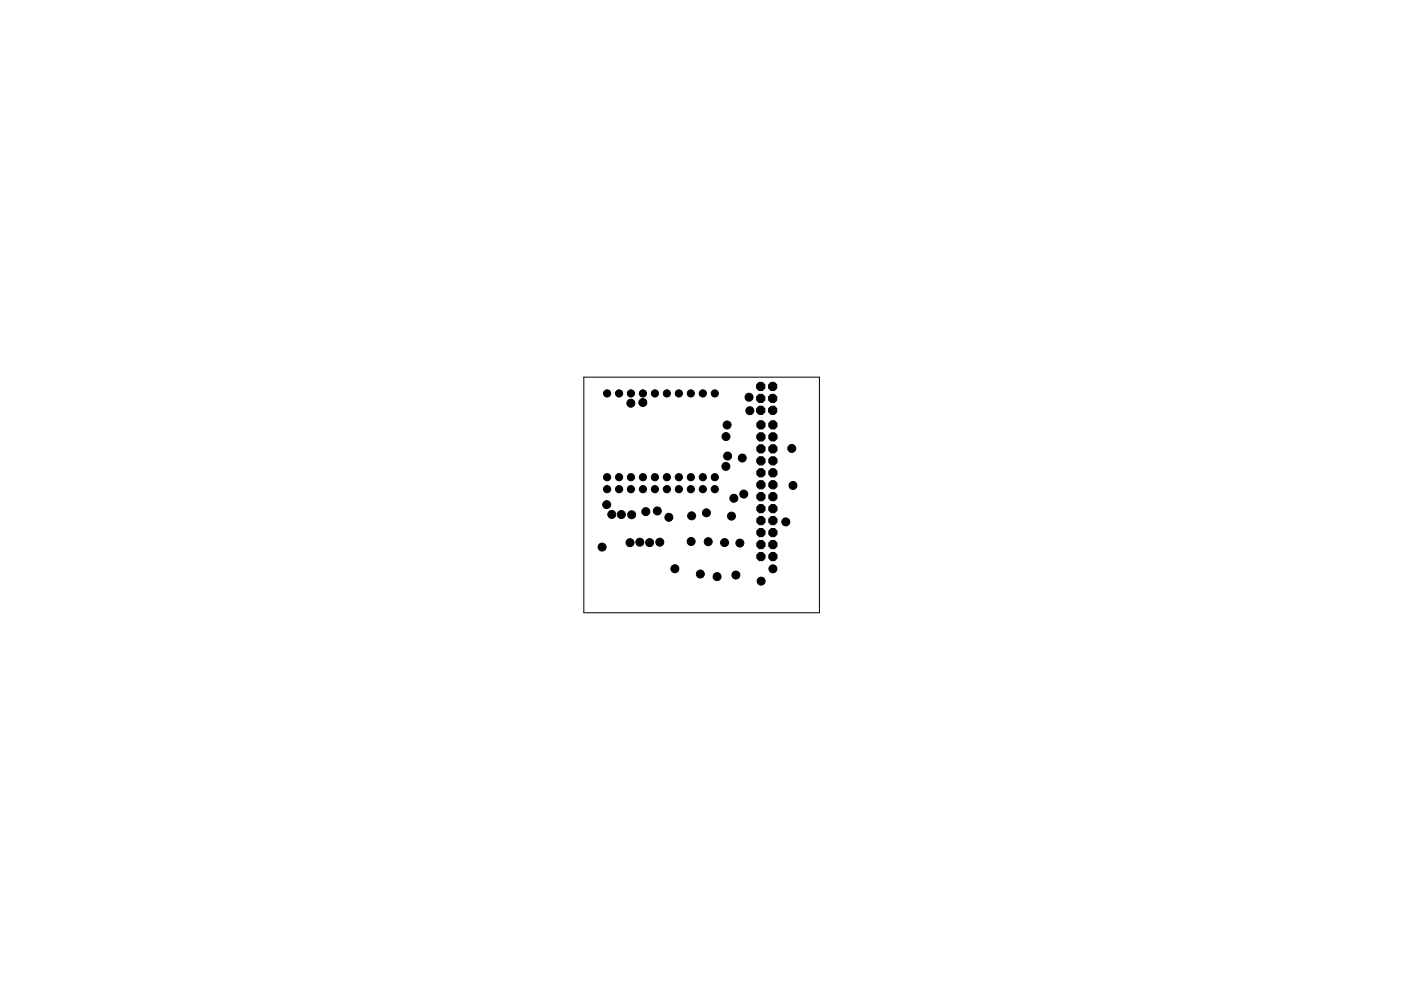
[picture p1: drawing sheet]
<svg xmlns="http://www.w3.org/2000/svg" width="297mm" height="210mm" viewBox="0 0 297 210" stroke-linecap="round" stroke-linejoin="round" font-family="sans-serif">
<g fill="#000" stroke="#000" stroke-width=".21">
<circle cx="128.7" cy="83.4" r=".76"/>
<circle cx="131.3" cy="83.4" r=".76"/>
<circle cx="133.8" cy="85.5" r=".85"/>
<circle cx="133.8" cy="83.4" r=".76"/>
<circle cx="136.3" cy="85.3" r=".85"/>
<circle cx="136.3" cy="83.4" r=".76"/>
<circle cx="138.9" cy="83.4" r=".76"/>
<circle cx="141.4" cy="83.4" r=".76"/>
<circle cx="143.9" cy="83.4" r=".76"/>
<circle cx="146.5" cy="83.4" r=".76"/>
<circle cx="149" cy="83.4" r=".76"/>
<circle cx="151.6" cy="83.4" r=".76"/>
<circle cx="153.9" cy="98.9" r=".85"/>
<circle cx="153.9" cy="92.6" r=".85"/>
<circle cx="154.2" cy="90.1" r=".85"/>
<circle cx="154.3" cy="96.7" r=".85"/>
<circle cx="157.4" cy="97.1" r=".85"/>
<circle cx="158.8" cy="84.2" r=".85"/>
<circle cx="159" cy="87.1" r=".85"/>
<circle cx="167.9" cy="95.1" r=".85"/>
<circle cx="127.7" cy="116" r=".85"/>
<circle cx="128.6" cy="107" r=".85"/>
<circle cx="128.7" cy="103.7" r=".76"/>
<circle cx="128.7" cy="101.2" r=".76"/>
<circle cx="129.7" cy="109.1" r=".85"/>
<circle cx="131.3" cy="103.7" r=".76"/>
<circle cx="131.3" cy="101.2" r=".76"/>
<circle cx="131.7" cy="109.1" r=".85"/>
<circle cx="133.6" cy="115.1" r=".85"/>
<circle cx="133.8" cy="103.7" r=".76"/>
<circle cx="133.8" cy="101.2" r=".76"/>
<circle cx="133.9" cy="109.1" r=".85"/>
<circle cx="135.7" cy="115" r=".85"/>
<circle cx="136.3" cy="103.7" r=".76"/>
<circle cx="136.3" cy="101.2" r=".76"/>
<circle cx="136.9" cy="108.5" r=".85"/>
<circle cx="137.7" cy="115" r=".85"/>
<circle cx="138.9" cy="103.7" r=".76"/>
<circle cx="138.9" cy="101.2" r=".76"/>
<circle cx="139.4" cy="108.3" r=".85"/>
<circle cx="139.9" cy="115" r=".85"/>
<circle cx="141.4" cy="103.7" r=".76"/>
<circle cx="141.4" cy="101.2" r=".76"/>
<circle cx="141.8" cy="109.7" r=".85"/>
<circle cx="143.9" cy="101.2" r=".76"/>
<circle cx="143.9" cy="103.7" r=".76"/>
<circle cx="146.5" cy="101.2" r=".76"/>
<circle cx="146.5" cy="103.7" r=".76"/>
<circle cx="146.5" cy="114.8" r=".85"/>
<circle cx="146.6" cy="109.4" r=".85"/>
<circle cx="149" cy="101.2" r=".76"/>
<circle cx="149" cy="103.7" r=".76"/>
<circle cx="149.8" cy="108.7" r=".85"/>
<circle cx="150.2" cy="114.9" r=".85"/>
<circle cx="151.6" cy="103.7" r=".76"/>
<circle cx="151.6" cy="101.2" r=".76"/>
<circle cx="153.6" cy="115" r=".85"/>
<circle cx="155.1" cy="109.4" r=".85"/>
<circle cx="155.6" cy="105.6" r=".85"/>
<circle cx="156.9" cy="115.1" r=".85"/>
<circle cx="157.7" cy="104.8" r=".85"/>
<circle cx="166.6" cy="110.7" r=".85"/>
<circle cx="168.1" cy="102.9" r=".85"/>
<circle cx="143.1" cy="120.6" r=".85"/>
<circle cx="148.5" cy="121.7" r=".85"/>
<circle cx="152" cy="122.3" r=".85"/>
<circle cx="156" cy="121.9" r=".85"/>
<circle cx="161.4" cy="123.2" r=".85"/>
<circle cx="163.9" cy="120.6" r=".85"/>
</g>
<g fill="#000" stroke="#000" stroke-width=".21">
<circle cx="161.3" cy="87" r=".94"/>
<circle cx="161.3" cy="84.5" r=".94"/>
<circle cx="161.3" cy="81.9" r=".94"/>
<circle cx="161.3" cy="97.7" r=".94"/>
<circle cx="161.3" cy="92.6" r=".94"/>
<circle cx="161.3" cy="95.2" r=".94"/>
<circle cx="161.3" cy="90.1" r=".94"/>
<circle cx="163.8" cy="81.9" r=".94"/>
<circle cx="163.8" cy="87" r=".94"/>
<circle cx="163.8" cy="84.5" r=".94"/>
<circle cx="163.9" cy="95.2" r=".94"/>
<circle cx="163.9" cy="97.7" r=".94"/>
<circle cx="163.9" cy="90.1" r=".94"/>
<circle cx="163.9" cy="92.6" r=".94"/>
<circle cx="161.3" cy="110.4" r=".94"/>
<circle cx="161.3" cy="100.2" r=".94"/>
<circle cx="161.3" cy="115.5" r=".94"/>
<circle cx="161.3" cy="107.8" r=".94"/>
<circle cx="161.3" cy="102.8" r=".94"/>
<circle cx="161.3" cy="112.9" r=".94"/>
<circle cx="161.3" cy="118" r=".94"/>
<circle cx="161.3" cy="105.3" r=".94"/>
<circle cx="163.9" cy="115.5" r=".94"/>
<circle cx="163.9" cy="107.8" r=".94"/>
<circle cx="163.9" cy="112.9" r=".94"/>
<circle cx="163.9" cy="110.4" r=".94"/>
<circle cx="163.9" cy="118" r=".94"/>
<circle cx="163.9" cy="105.3" r=".94"/>
<circle cx="163.9" cy="102.8" r=".94"/>
<circle cx="163.9" cy="100.2" r=".94"/>
</g>
<path d="M123.8 80h49.9v49.9h-49.9z" fill="none" stroke="#000" stroke-width=".21"/>
</svg>
